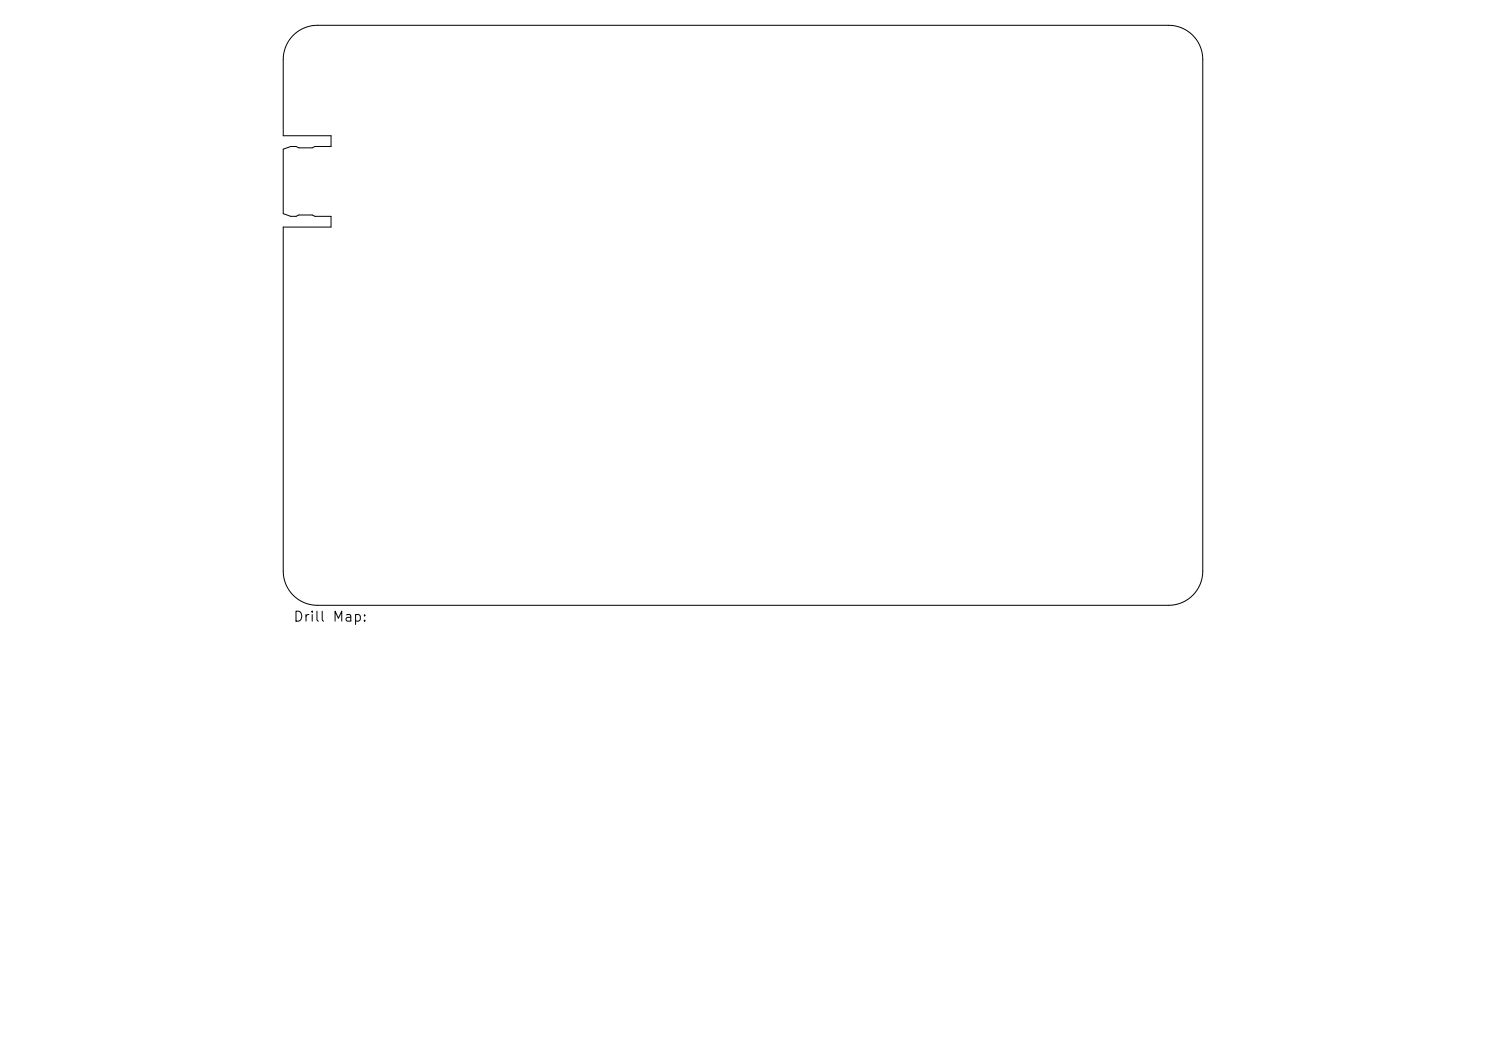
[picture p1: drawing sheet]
<svg xmlns="http://www.w3.org/2000/svg" width="297mm" height="210mm" viewBox="0 0 297 210" stroke-linecap="round" stroke-linejoin="round" font-family="sans-serif">
<defs><g id="words">
<text font-size="2" x="58.5" y="124.7">Drill Map:</text>
</g></defs>
<path d="M58.6 7.1a6.8 6.8 0 0 1 4.8-2h170.2a6.8 6.8 0 0 1 6.8 6.8v102.2a6.8 6.8 0 0 1-6.8 6.9h-170.2a6.8 6.8 0 0 1-6.8-6.9v-68.7h9.6v-2.2h-3.3l-.5-.2h-2.7l-.5 .2h-1.1l-1.5-.5v-12.9l1.5-.5h1.1l.5 .2h2.7l.5-.2h3.3v-2.2h-9.6v-15.2a6.8 6.8 0 0 1 2-4.8z" fill="none" stroke="#000" stroke-width=".2"/>
<use href="#words"/>
</svg>
